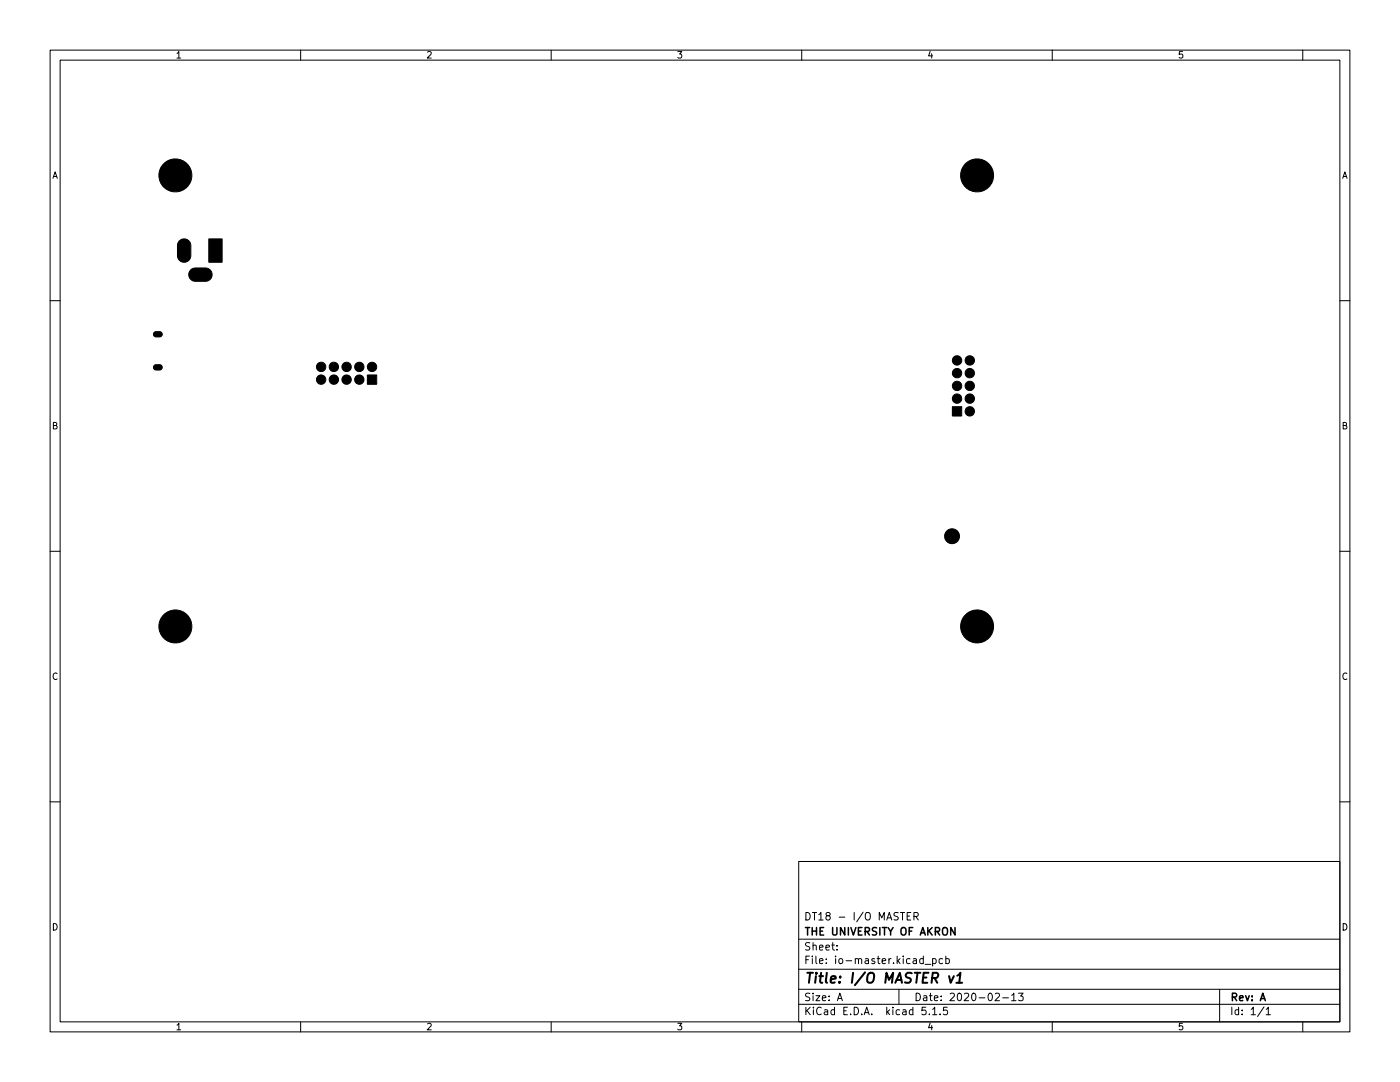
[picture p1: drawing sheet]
<svg xmlns="http://www.w3.org/2000/svg" width="279mm" height="216mm" viewBox="0 0 279 216" stroke-linecap="round" stroke-linejoin="round" font-family="sans-serif">
<defs><g id="words">
<text font-size="2.8" x="160.4" y="196.2">Title: I/O MASTER v1</text>
<g font-size="2.1">
<text x="160.4" y="183.6">DT18 - I/O MASTER</text>
<text x="160.4" y="189.7">Sheet:</text>
<text x="160.4" y="186.7">THE UNIVERSITY OF AKRON</text>
<text x="160.4" y="192.4">File: io-master.kicad_pcb</text>
<text x="160.4" y="202.5">KiCad E.D.A. kicad 5.1.5</text>
<text x="160.4" y="199.7">Size: A</text>
<text x="182.4" y="199.7">Date: 2020-02-13</text>
<text x="245.4" y="199.7">Rev: A</text>
<text x="245.4" y="202.5">Id: 1/1</text>
</g>
<g font-size="1.8">
<text x="35" y="11.6">1</text>
<text x="85" y="11.6">2</text>
<text x="135" y="11.6">3</text>
<text x="185" y="11.6">4</text>
<text x="235" y="11.6">5</text>
<text x="10.3" y="35.6">A</text>
<text x="267.7" y="35.6">A</text>
<text x="10.3" y="85.7">B</text>
<text x="267.7" y="85.7">B</text>
<text x="10.3" y="135.6">C</text>
<text x="267.7" y="135.6">C</text>
<text x="10.3" y="185.7">D</text>
<text x="267.7" y="185.7">D</text>
<text x="35" y="205.6">1</text>
<text x="85" y="205.6">2</text>
<text x="135" y="205.6">3</text>
<text x="185" y="205.6">4</text>
<text x="235" y="205.6">5</text>
</g>
</g></defs>
<g fill="none" stroke="#000" stroke-width=".2">
<path d="M10 10h259.4v195.9h-259.4zM12 12h255.4v191.9h-255.4zM60 10v2M110 10v2M160 10v2M210 10v2M260 10v2M10 60h2M267.4 60h2M10 110h2M267.4 110h2M10 160h2"/>
<path d="M267.4 160h2M159.4 171.9h108v32h-108zM159.4 197.4h108M159.4 193.4h108M159.4 187.4h108M167 189.4v.2M167 188.7v.1M167.1 199.7l.5-1.5 .5 1.5M167.3 199.2h.7M179.4 197.4v3M179.7 182.1h.8M180.1 182.1v1.5"/>
<path d="M181 182.8h.5M181.8 182.1h-.8v1.5h.8M182.4 182.9l.7-.1 .2-.2-.1-.4-.2-.1h-.6v1.5M182.8 182.9l.5 .7M184.6 192.4h1.2M186.1 191.4l.4-.1 .3 .3-.1 .6h-.6M186.1 191.3v1.5M188.1 191.4l-.4-.1-.3 .3 .1 .6h.6M188.8 191.4l.4-.1 .3 .3-.2 .6h-.5M188.8 190.8v1.5M198.6 198.3l.6-.1 .3 .4-1 1.1h1M200.1 199.1h1.2"/>
<path d="M201.9 198.6l.4-.4v1.5M201.9 199.7h.9M203.3 198.2h.9l-.5 .5 .4 .2v.6l-.2 .2-.6-.2M243.4 197.4v6.5M60 203.9v2M110 203.9v2M159.4 200.4h108M160 203.9v2M184.8 201h-.8v.7l.2-.2 .5 .1 .1 .2v.5l-.3 .2-.5-.2M185.5 202.3v.2M186.1 201.4l.4-.4v1.5M186.1 202.5h.9"/>
<path d="M187.6 202.3v.2M189 201h-.7v.7l.2-.2 .5 .1 .1 .2-.1 .5-.2 .2-.5-.2M210 203.9v2M252.3 200.9l-1.3 1.9M252.7 201.4l.4-.4v1.5M252.7 202.5h.8M260 203.9v2"/>
</g>
<path d="M189.4 194.8l.3 1.3 .7-1.3M190.9 196.1h1.1M191 194.7l.7-.6-.3 2" fill="none" stroke="#000" stroke-width=".4"/>
<path d="M190.6 185.1v1.5l-.9-1.5v1.5" fill="none" stroke="#000" stroke-width=".3"/>
<g fill="#000" stroke="#000" stroke-width=".2">
<path d="M35.8 48.1a1.33 1.33 0 0 1 1.4-.3 1.33 1.33 0 0 1 .9 1.1v2.2a1.33 1.33 0 0 1-1.4 1.2 1.33 1.33 0 0 1-1.3-1.2v-2.4zM38.1 53.9l.6-.4h2.4a1.33 1.33 0 0 1 1.2 1.3 1.33 1.33 0 0 1-1.2 1.3h-2.2a1.33 1.33 0 0 1-1.1-.8 1.33 1.33 0 0 1 .3-1.4zM41.7 47.7h2.6v4.6h-2.6zM30.8 72.9l.2-.1h.9a.53 .53 0 0 1 .5 .5 .53 .53 0 0 1-.5 .5h-.9l-.2-.1-.2-.4zM30.8 66.3l.2-.1h.9a.53 .53 0 0 1 .5 .5 .53 .53 0 0 1-.5 .5h-.9l-.2-.1-.2-.4zM73.3 74.8h1.9v1.9h-1.9zM190.1 81.1h1.8v1.9h-1.8z"/>
<circle cx="35" cy="35" r="3.3"/>
<circle cx="195" cy="35" r="3.3"/>
<circle cx="64.1" cy="75.8" r=".93"/>
<circle cx="64.1" cy="73.2" r=".93"/>
<circle cx="66.6" cy="75.8" r=".93"/>
<circle cx="66.6" cy="73.2" r=".93"/>
<circle cx="69.2" cy="75.8" r=".93"/>
<circle cx="69.2" cy="73.2" r=".93"/>
<circle cx="71.7" cy="75.8" r=".93"/>
<circle cx="71.7" cy="73.2" r=".93"/>
<circle cx="74.3" cy="73.2" r=".93"/>
<circle cx="191" cy="79.5" r=".93"/>
<circle cx="191" cy="77" r=".93"/>
<circle cx="191" cy="74.5" r=".93"/>
<circle cx="191" cy="71.9" r=".93"/>
<circle cx="193.5" cy="79.5" r=".93"/>
<circle cx="193.5" cy="77" r=".93"/>
<circle cx="193.5" cy="74.5" r=".93"/>
<circle cx="193.5" cy="71.9" r=".93"/>
<circle cx="193.5" cy="82.1" r=".93"/>
<circle cx="190" cy="107" r="1.48"/>
<circle cx="35" cy="125" r="3.3"/>
<circle cx="195" cy="125" r="3.3"/>
</g>
<use href="#words"/>
</svg>
